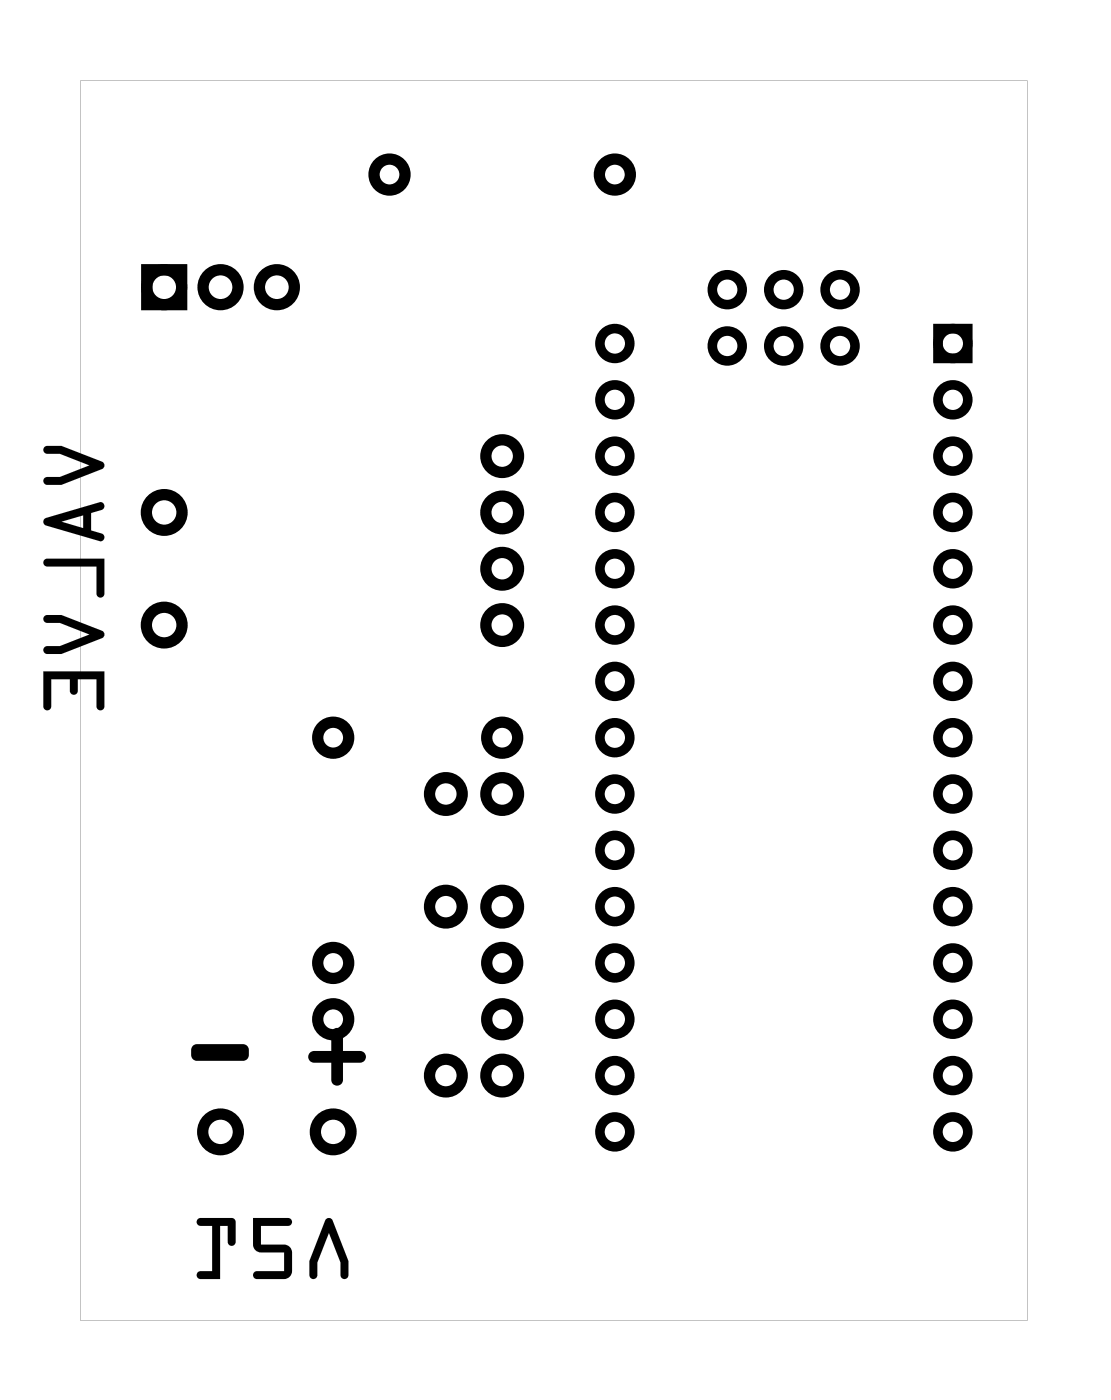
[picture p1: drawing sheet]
<svg xmlns="http://www.w3.org/2000/svg" width="50mm" height="63mm" viewBox="0 0 50 63" stroke-linecap="round" stroke-linejoin="round" font-family="sans-serif">
<g fill="#000">
<path d="M8.7 47.2l.2-.1h2.1a.39 .39 0 0 1 .2 .4 .39 .39 0 0 1-.2 .3h-2.2l-.2-.2zM15 46.4h.3l.1 .1 .1 .9h.7a.26 .26 0 0 1 .3 .3 .26 .26 0 0 1-.3 .2h-.7v.8a.26 .26 0 0 1-.3 .3 .26 .26 0 0 1-.3-.3v-.8h-.7a.26 .26 0 0 1-.3-.2 .26 .26 0 0 1 .3-.3h.7v-.8z"/>
<path d="M3.6 3.6v56h42.7v-56zM3.6 3.6h42.7v56h-42.7z"/>
<path d="M2 20.2v.2l.1 .1h.6l1.3 .5-1.3 .5h-.6a.18 .18 0 0 0-.1 .2 .18 .18 0 0 0 .1 .2h.7l1.8-.7 .1-.2-.1-.2-1.8-.7zM2 23.4v.2l.1 .1 2.4 .7a.18 .18 0 0 0 .2-.1 .18 .18 0 0 0-.1-.2l-.5-.2v-.8l.5-.1a.18 .18 0 0 0 .1-.2 .18 .18 0 0 0-.2-.2zM2.8 23.5l1-.3v.6zM2 25.2v.2l.1 .2h2.3v1.2a.18 .18 0 0 0 .1 .2 .18 .18 0 0 0 .2-.2v-1.6zM2 27.8v.2l.1 .1h.6l1.3 .5-1.3 .5h-.6a.18 .18 0 0 0-.1 .2 .18 .18 0 0 0 .1 .2h.7l1.8-.7 .1-.2-.1-.1-1.8-.8zM2 30.3v1.6a.18 .18 0 0 0 .1 .1 .18 .18 0 0 0 .2-.1v-1.3h.9v.6a.18 .18 0 0 0 .1 .1 .18 .18 0 0 0 .2-.1v-.6h.9v1.3a.18 .18 0 0 0 .1 .1 .18 .18 0 0 0 .2-.1v-1.6z"/>
<path d="M2 20.2v.2l.1 .1h.6l1.3 .5-1.3 .5h-.6a.18 .18 0 0 0-.1 .2 .18 .18 0 0 0 .1 .2h.7l1.8-.7 .1-.2-.1-.2-1.8-.7zM2 20.2l.8-.1 1.8 .7 .1 .2-.1 .2-1.8 .7h-.7a.18 .18 0 0 1-.1-.2 .18 .18 0 0 1 .1-.2h.6l1.3-.5-1.3-.5h-.6l-.1-.1zM2 23.4v.2l.1 .1 2.4 .7a.18 .18 0 0 0 .2-.1 .18 .18 0 0 0-.1-.2l-.5-.2v-.8l.5-.1a.18 .18 0 0 0 .1-.2 .18 .18 0 0 0-.2-.2zM2 23.4l2.5-.8a.18 .18 0 0 1 .2 .2 .18 .18 0 0 1-.1 .2l-.5 .1v.8l.5 .2a.18 .18 0 0 1 .1 .2 .18 .18 0 0 1-.2 .1l-2.4-.7-.1-.1zM2.8 23.5l1-.3v.6zM2.8 23.5l1 .3v-.6zM2 25.2v.2l.1 .2h2.3v1.2a.18 .18 0 0 0 .1 .2 .18 .18 0 0 0 .2-.2v-1.6zM2 25.2h2.7v1.6a.18 .18 0 0 1-.2 .2 .18 .18 0 0 1-.1-.2v-1.2h-2.3l-.1-.2zM2 27.8v.2l.1 .1h.6l1.3 .5-1.3 .5h-.6a.18 .18 0 0 0-.1 .2 .18 .18 0 0 0 .1 .2h.7l1.8-.7 .1-.2-.1-.1-1.8-.8zM2 27.8l.8-.1 1.8 .7 .1 .2-.1 .2-1.8 .7h-.7a.18 .18 0 0 1-.1-.2 .18 .18 0 0 1 .1-.2h.6l1.3-.5-1.3-.5h-.6l-.1-.1zM2 30.3v1.6a.18 .18 0 0 0 .1 .1 .18 .18 0 0 0 .2-.1v-1.3h.9v.6a.18 .18 0 0 0 .1 .1 .18 .18 0 0 0 .2-.1v-.6h.9v1.3a.18 .18 0 0 0 .1 .1 .18 .18 0 0 0 .2-.1v-1.6zM2 30.3h2.7v1.6a.18 .18 0 0 1-.2 .1 .18 .18 0 0 1-.1-.1v-1.3h-.9v.6a.18 .18 0 0 1-.2 .1 .18 .18 0 0 1-.2-.1l.1-.6h-.9v1.3a.18 .18 0 0 1-.2 .1 .18 .18 0 0 1-.1-.1z"/>
<path d="M8.7 47.2l-.1 .4 .2 .2h2.2a.39 .39 0 0 0 .2-.3 .39 .39 0 0 0-.2-.4h-2.1zM8.7 47.2l.2-.1h2.1a.39 .39 0 0 1 .2 .4 .39 .39 0 0 1-.2 .4l-2.2-.1-.2-.2z"/>
<path d="M8.9 55v.2l.1 .1h.6v2h-.6a.18 .18 0 0 0-.1 .2 .18 .18 0 0 0 .1 .2h.9v-2.4h.4v.7a.18 .18 0 0 0 .1 .2 .18 .18 0 0 0 .2-.2v-.9l-.1-.1zM11.4 54.9v1.2a.36 .36 0 0 0 .4 .4h1v.8h-1.2a.18 .18 0 0 0-.2 .2 .18 .18 0 0 0 .2 .2h1.2a.37 .37 0 0 0 .4-.4v-.8a.36 .36 0 0 0-.4-.4h-1v-.8h1.2a.18 .18 0 0 0 .2-.2 .18 .18 0 0 0-.2-.2zM14.7 55l-.7 1.9v.6a.18 .18 0 0 0 .1 .2 .18 .18 0 0 0 .2-.2v-.6l.5-1.3 .6 1.3v.6a.18 .18 0 0 0 .1 .2 .18 .18 0 0 0 .2-.2v-.6l-.7-1.8-.1-.1z"/>
<path d="M8.9 55v.2l.1 .1h.6v2h-.6a.18 .18 0 0 0-.1 .2 .18 .18 0 0 0 .1 .2h.9v-2.4h.4v.7a.18 .18 0 0 0 .1 .2 .18 .18 0 0 0 .2-.2v-.9l-.1-.1zM8.9 55h1.6l.1 .1v.9a.18 .18 0 0 1-.2 .2 .18 .18 0 0 1-.1-.2v-.7h-.4v2.4h-.9a.18 .18 0 0 1-.1-.2 .18 .18 0 0 1 .1-.2h.6v-2h-.6l-.1-.1zM11.4 54.9v1.2a.36 .36 0 0 0 .4 .4h1v.8h-1.2a.18 .18 0 0 0-.2 .2 .18 .18 0 0 0 .2 .2h1.2a.36 .36 0 0 0 .4-.4v-.8a.36 .36 0 0 0-.4-.4h-1v-.8h1.2a.18 .18 0 0 0 .2-.2 .18 .18 0 0 0-.2-.2zM11.4 54.9h1.6a.18 .18 0 0 1 .2 .2 .18 .18 0 0 1-.2 .2h-1.2v.8h1a.36 .36 0 0 1 .4 .4v.8a.37 .37 0 0 1-.4 .4h-1.2a.18 .18 0 0 1-.2-.2 .18 .18 0 0 1 .2-.2h1.2v-.8h-1a.36 .36 0 0 1-.4-.4zM14.7 55l-.7 1.9v.6a.18 .18 0 0 0 .1 .2 .18 .18 0 0 0 .2-.2v-.6l.5-1.3 .6 1.3v.6a.18 .18 0 0 0 .1 .2 .18 .18 0 0 0 .2-.2v-.6l-.7-1.8-.1-.1zM14.7 55h.2l.1 .1 .7 1.8v.6a.18 .18 0 0 1-.2 .2 .18 .18 0 0 1-.1-.2v-.6l-.6-1.3-.5 1.3v.6a.18 .18 0 0 1-.2 .2 .18 .18 0 0 1-.1-.2v-.6z"/>
<path d="M15 46.4l-.1 .2v.8h-.7a.26 .26 0 0 0-.3 .3 .26 .26 0 0 0 .3 .2h.7v.8a.26 .26 0 0 0 .3 .3 .26 .26 0 0 0 .3-.3v-.8h.7a.26 .26 0 0 0 .3-.2 .26 .26 0 0 0-.3-.3h-.7l-.1-.9-.1-.1zM15 46.4h.3l.1 .1 .1 .9h.7a.26 .26 0 0 1 .3 .3 .26 .26 0 0 1-.3 .2h-.7v.8a.26 .26 0 0 1-.3 .3 .26 .26 0 0 1-.3-.3v-.8h-.7a.26 .26 0 0 1-.3-.2 .26 .26 0 0 1 .3-.3h.7v-.8z"/>
</g>
<g fill="none" stroke="#000" stroke-width=".43">
<path d="M42.3 14.8h1.3v1.4h-1.3z"/>
<circle cx="27.7" cy="18" r=".67"/>
<circle cx="27.7" cy="15.5" r=".67"/>
<circle cx="32.8" cy="13.1" r=".67"/>
<circle cx="32.8" cy="15.6" r=".67"/>
<circle cx="35.3" cy="13.1" r=".67"/>
<circle cx="35.3" cy="15.6" r=".67"/>
<circle cx="37.9" cy="13.1" r=".67"/>
<circle cx="37.9" cy="15.6" r=".67"/>
<circle cx="43" cy="18" r=".67"/>
<circle cx="43" cy="15.5" r=".67"/>
<circle cx="27.7" cy="20.6" r=".67"/>
<circle cx="27.7" cy="23.1" r=".67"/>
<circle cx="27.7" cy="30.7" r=".67"/>
<circle cx="27.7" cy="28.2" r=".67"/>
<circle cx="27.7" cy="25.7" r=".67"/>
<circle cx="27.7" cy="33.3" r=".67"/>
<circle cx="27.7" cy="35.8" r=".67"/>
<circle cx="27.7" cy="38.4" r=".67"/>
<circle cx="43" cy="20.6" r=".67"/>
<circle cx="43" cy="23.1" r=".67"/>
<circle cx="43" cy="28.2" r=".67"/>
<circle cx="43" cy="30.7" r=".67"/>
<circle cx="43" cy="25.7" r=".67"/>
<circle cx="43" cy="33.3" r=".67"/>
<circle cx="43" cy="35.8" r=".67"/>
<circle cx="43" cy="38.4" r=".67"/>
<circle cx="27.7" cy="43.4" r=".67"/>
<circle cx="27.7" cy="40.9" r=".67"/>
<circle cx="27.7" cy="51.1" r=".67"/>
<circle cx="27.7" cy="46" r=".67"/>
<circle cx="27.7" cy="48.5" r=".67"/>
<circle cx="43" cy="43.4" r=".67"/>
<circle cx="43" cy="40.9" r=".67"/>
<circle cx="43" cy="51.1" r=".67"/>
<circle cx="43" cy="46" r=".67"/>
<circle cx="43" cy="48.5" r=".67"/>
</g>
<g fill="none" stroke="#000" stroke-width=".51">
<path d="M6.6 12.2h1.6v1.5h-1.6z"/>
<circle cx="7.4" cy="13" r=".79"/>
<circle cx="9.9" cy="13" r=".79"/>
<circle cx="12.5" cy="13" r=".79"/>
<circle cx="17.6" cy="7.9" r=".7"/>
<circle cx="27.7" cy="7.9" r=".7"/>
<circle cx="7.4" cy="28.2" r=".8"/>
<circle cx="7.4" cy="23.1" r=".8"/>
<circle cx="15" cy="33.3" r=".7"/>
<circle cx="20.1" cy="35.8" r=".74"/>
<circle cx="22.6" cy="33.3" r=".7"/>
<circle cx="22.6" cy="25.7" r=".74"/>
<circle cx="22.6" cy="28.2" r=".74"/>
<circle cx="22.6" cy="20.6" r=".74"/>
<circle cx="22.6" cy="23.1" r=".74"/>
<circle cx="22.6" cy="35.8" r=".74"/>
<circle cx="9.9" cy="51.1" r=".8"/>
<circle cx="15" cy="51.1" r=".8"/>
<circle cx="15" cy="43.4" r=".7"/>
<circle cx="15" cy="46" r=".7"/>
<circle cx="20.1" cy="40.9" r=".74"/>
<circle cx="20.1" cy="48.5" r=".74"/>
<circle cx="22.6" cy="43.4" r=".7"/>
<circle cx="22.6" cy="46" r=".7"/>
<circle cx="22.6" cy="48.5" r=".74"/>
<circle cx="22.6" cy="40.9" r=".74"/>
</g>
</svg>
